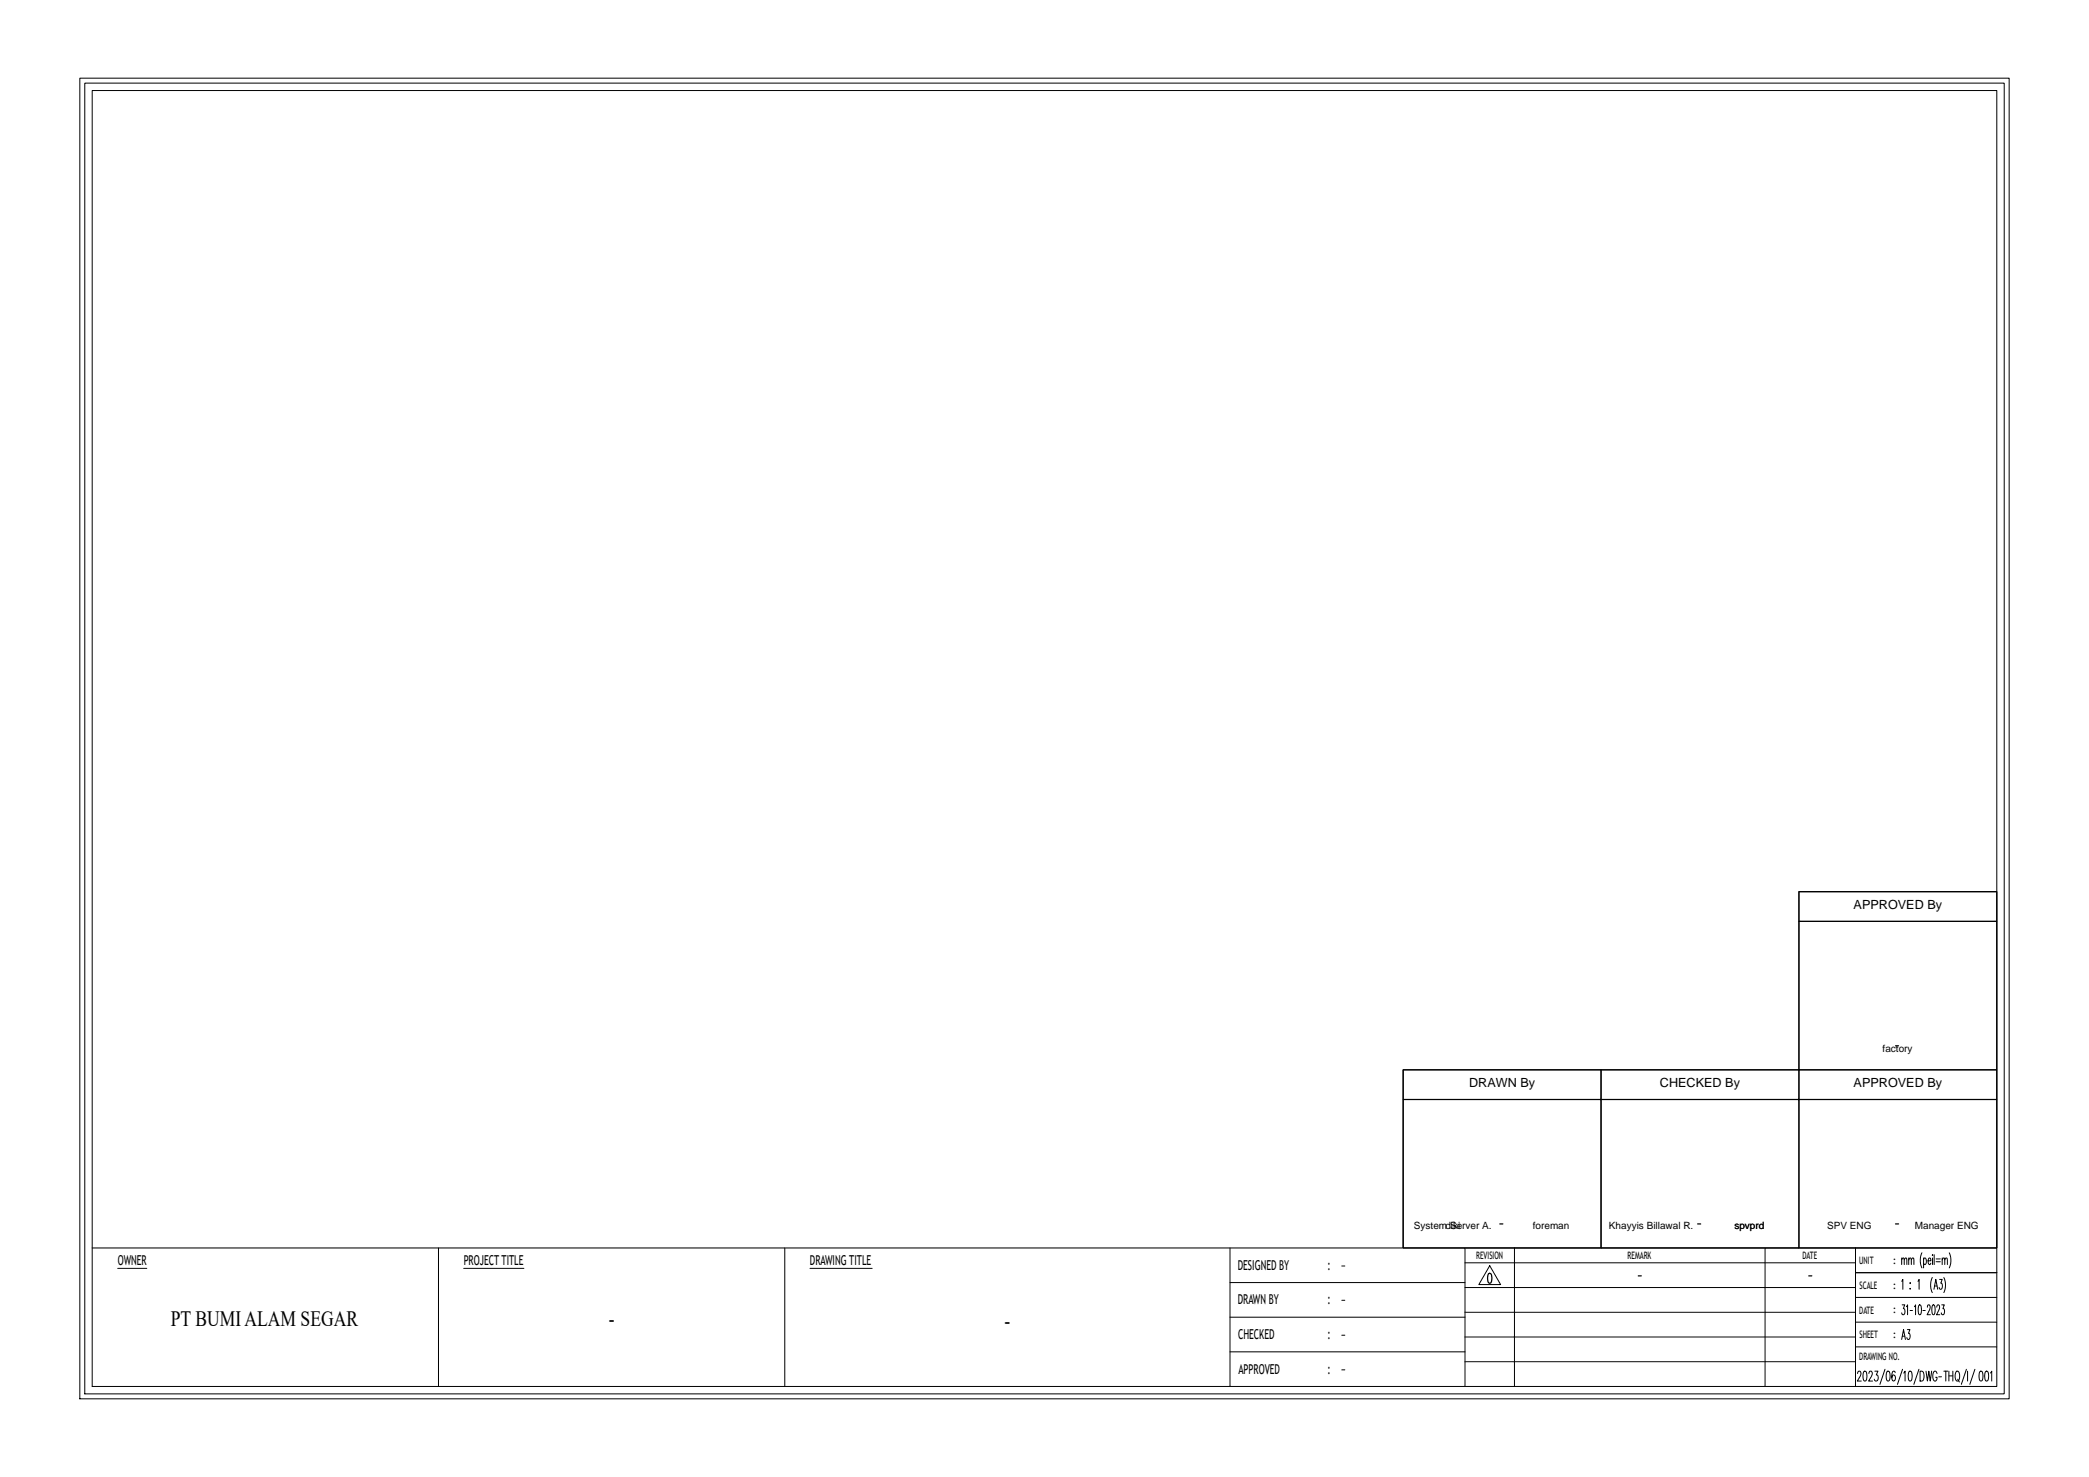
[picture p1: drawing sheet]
<svg xmlns="http://www.w3.org/2000/svg" width="420mm" height="297mm" viewBox="0 0 420 297" stroke-linecap="round" stroke-linejoin="round" font-family="sans-serif">
<defs><g id="words">
<g font-size="4.4">
<text x="34.4" y="266.5">PT BUMI ALAM SEGAR</text>
<text x="122.4" y="266.6">-</text>
<text x="202" y="267">-</text>
</g>
<g font-size="2.7">
<text x="23.7" y="254.4">OWNER</text>
<text x="93.2" y="254.4">PROJECT TITLE</text>
<text x="162.9" y="254.4">DRAWING TITLE</text>
<text x="248.9" y="255.4">DESIGNED BY</text>
<text x="266.9" y="255.4">:</text>
<text x="248.9" y="262.3">DRAWN BY</text>
<text x="266.9" y="262.3">:</text>
<text x="248.9" y="269.3">CHECKED</text>
<text x="266.9" y="269.3">:</text>
<text x="249" y="276.3">APPROVED</text>
<text x="266.9" y="276.3">:</text>
</g>
<g font-size="2.5">
<text x="372.7" y="182.8">APPROVED By</text>
<text x="295.4" y="218.6">DRAWN By</text>
<text x="333.7" y="218.6">CHECKED By</text>
<text x="372.7" y="218.6">APPROVED By</text>
</g>
<g font-size="2.1">
<text x="296.8" y="253.2">REVISION</text>
<text x="327.2" y="253.2">REMARK</text>
<text x="362.4" y="253.2">DATE</text>
<text x="373.8" y="254.2">UNIT</text>
<text x="380.6" y="254.2">:</text>
<text x="373.9" y="259.1">SCALE</text>
<text x="380.6" y="259.1">:</text>
<text x="373.8" y="264.1">DATE</text>
<text x="373.9" y="269.1">SHEET</text>
<text x="380.6" y="264.1">:</text>
<text x="380.6" y="269.1">:</text>
<text x="373.8" y="273.6">DRAWING NO.</text>
</g>
<g font-size="2">
<text x="378.5" y="211.5">factory</text>
<text x="284.3" y="247.1">System Server A.</text>
<text x="290.6" y="247.1">diki</text>
<text x="308.2" y="247.1">foreman</text>
<text x="323.5" y="247.1">Khayyis Billawal R.</text>
<text x="348.7" y="247.1">spvprd</text>
<text x="367.4" y="247.1">SPV ENG</text>
<text x="385" y="247.1">Manager ENG</text>
</g>
</g></defs>
<!-- layer: BAS_TEXT KOP -->
<g fill="none" stroke="#000" stroke-width=".2">
<path d="M16 15.7h387.9v265.6h-387.9zM17 16.7h386v263.6h-386zM18.5 18.2h383v260.6h-383zM401.5 179.3h-39.8v71.6M361.7 185.3h39.8M321.9 215.1v35.8M401.5 215.1h-119.4v35.8M282.1 221.1h119.4M18.5 250.9h383M23.7 255h5.8M88.2 250.9v27.9M93.2 255h12.1"/>
<path d="M157.8 250.9v27.9M162.9 255h12.5M247.3 250.9v27.9M247.3 257.9h47.2M294.5 250.9v27.9M294.5 253.9h78.6M294.5 258.9h78.6M299.5 254.5l2.2 3.8h-4.4zM304.5 250.9v27.9M354.9 250.9v27.9M373.1 255.9h28.4M373.1 250.9v27.9"/>
<path d="M382.3 257.6l.3-.3v2M382.3 253.3l.3-.3 .2 .1 .1 1.2M382.3 253v1.3M382.9 253.3l.2-.3 .2 .1 .1 1.2M383.8 253.3l.2-.3 .2 .1 .1 1.2M383.8 253v1.3M384 257.9v.2zM384 259.1v.2zM384.3 253.3l.2-.3 .3 .1v1.2M385.6 257.6l.2-.3v2M386.4 251.9a3.6 3.6 0 0 0 0 3M386.7 253.2l.2-.2a.76 .76 0 0 1 0 1.3l-.2-.3"/>
<path d="M386.7 253v1.9M387.6 253.5h.6l-.2-.5a.76 .76 0 0 0 0 1.3l.2-.3M388.5 256.9a3.6 3.6 0 0 0 0 3M388.5 252.3v.2zM388.5 253v1.3M388.8 259.3l.4-2 .4 2M388.9 252.3v2M389 258.6h.4M389.3 253.1h.8M389.3 253.7h.8M390 257.3h.5l-.3 .7a.69 .69 0 0 1 .3 .7 .69 .69 0 0 1-.4 .6l-.2-.4M390.5 253.3l.2-.3 .3 .1v1.2"/>
<path d="M390.5 253v1.3M390.8 256.9a3.6 3.6 0 0 1 0 3M391 253.3l.2-.3 .3 .1v1.2M391.9 251.9a3.6 3.6 0 0 1 0 3M247.3 264.9h47.2M247.3 271.8h47.2M294.5 263.9h78.6M294.5 268.8h78.6M294.5 273.8h78.6M373.1 260.9h28.4M373.1 265.9h28.4M373.1 270.8h28.4"/>
<path d="M373.5 276.2v-.3a.4 .4 0 0 1 .6 0 .4 .4 0 0 1 0 .6l-.7 1.2h.8M374.7 275.8l.3-.1a1.6 1.6 0 0 1 0 2h-.1a1.84 1.84 0 0 1-.2-1.9zM375.7 276.2l.1-.3a.4 .4 0 0 1 .6 0 .4 .4 0 0 1 0 .6l-.7 1.2h.8M376.9 275.7h.7l-.4 .8a.64 .64 0 0 1 .4 .6 .64 .64 0 0 1-.5 .6l-.3-.4M379 275.3l-1 3.1M379.4 275.8l.3-.1a1.6 1.6 0 0 1 0 2h-.1a1.84 1.84 0 0 1-.2-1.9zM381 276v-.2l-.3-.1a1.6 1.6 0 0 0 0 2 .67 .67 0 0 0 .4-.6 .67 .67 0 0 0-.4-.6l-.3 .5M382.3 269.3l.4-1.9 .4 1.9M382.4 262.4h.6l-.3 .7a.69 .69 0 0 1 .3 .7 .69 .69 0 0 1-.4 .6l-.3-.4M382.5 268.7h.5M382.5 275.3l-1 3.1M382.7 276.1l.3-.4v2"/>
<path d="M383.3 262.8l.2-.4v2M383.5 267.4h.5l-.3 .7a.69 .69 0 0 1 .3 .7 .69 .69 0 0 1-.4 .5l-.2-.3M383.8 275.8l.3-.1a1.6 1.6 0 0 1 0 2h-.1a1.84 1.84 0 0 1-.2-1.9zM384 263.5h.5M384.9 262.8l.2-.4v2M385.8 262.5l.2-.1 .3 .4v1.2l-.3 .4-.2-.1-.1-.3zM385.8 275.3l-1 3.1M386 275.7h.4a1.39 1.39 0 0 1 0 2h-.4zM386.6 263.5h.5M387.2 275.7l.3 2 .3-2 .3 2 .3-2M387.5 262.9l.1-.4 .3-.1 .2 .6-.6 1.4h.6M388.5 262.5l.3-.1 .2 .4v1.2l-.2 .4-.3-.1-.1-.3z"/>
<path d="M389.4 262.9l.2-.5 .3 .1v.6l-.6 1.3h.7M389.4 276.2a.4 .4 0 0 0-.1-.4 .4 .4 0 0 0-.5 0 1.63 1.63 0 0 0 .1 1.9 .53 .53 0 0 0 .5-.8h-.2M389.8 276.9h.6M390.4 262.4h.5l-.3 .7a.69 .69 0 0 1 .4 .7 .69 .69 0 0 1-.5 .6l-.2-.4M390.8 275.7h.8M391.2 275.7v2M391.8 275.7v2M391.8 276.7h.8M392.6 275.7v2M393.3 275.8l.1-.1a.87 .87 0 0 1 .6 1.2l-.1 .3a.4 .4 0 0 1-.2 .4 .4 .4 0 0 1-.4 0l-.2-.7zM393.6 277.3l.3 .6M395.4 275.3l-1.1 3.1"/>
<path d="M395.6 275.7v2M397.1 275.3l-1.1 3.1M398.1 275.8l.2-.1a1.6 1.6 0 0 1 0 2h-.1a1.84 1.84 0 0 1-.1-1.9zM399.2 275.8l.3-.1a1.6 1.6 0 0 1 0 2h-.1a1.84 1.84 0 0 1-.2-1.9zM400.2 276.1l.2-.4v2"/>
</g>
<!-- layer: 0 -->
<path d="M269.8 254.6h.6M269.8 261.5h.6M269.8 268.5h.6M269.8 275.5h.6" fill="none" stroke="#000" stroke-width=".2"/>
<path d="M381.1 210.3h.6M299.3 256.1l.3-.1a1.5 1.5 0 0 1 0 2h-.1a1.73 1.73 0 0 1-.2-1.9zM301.5 246.1h.6M329.4 256.6h.6M341.3 246.1h.6M363.7 256.6h.6M381.1 246.1h.6" fill="none" stroke="#000" stroke-width=".25"/>
<g fill="#fff" stroke="#fff" stroke-width=".35">
<path d="M282.6 215.5h38.8v5.2h-38.8z"/>
<path d="M322.4 215.5h38.8v5.2h-38.8z"/>
<path d="M362.3 215.5h38.5v5.2h-38.5z"/>
<path d="M362.3 179.7h38.5v5.2h-38.5z"/>
</g>
<path d="M361.7 185.3h39.8M321.9 215.1v35.8M401.5 215.1h-119.4v35.8h119.4v-71.6h-39.8v71.6M282.1 221.1h119.4" fill="none" stroke="#000" stroke-width=".25"/>
<use href="#words"/>
</svg>
